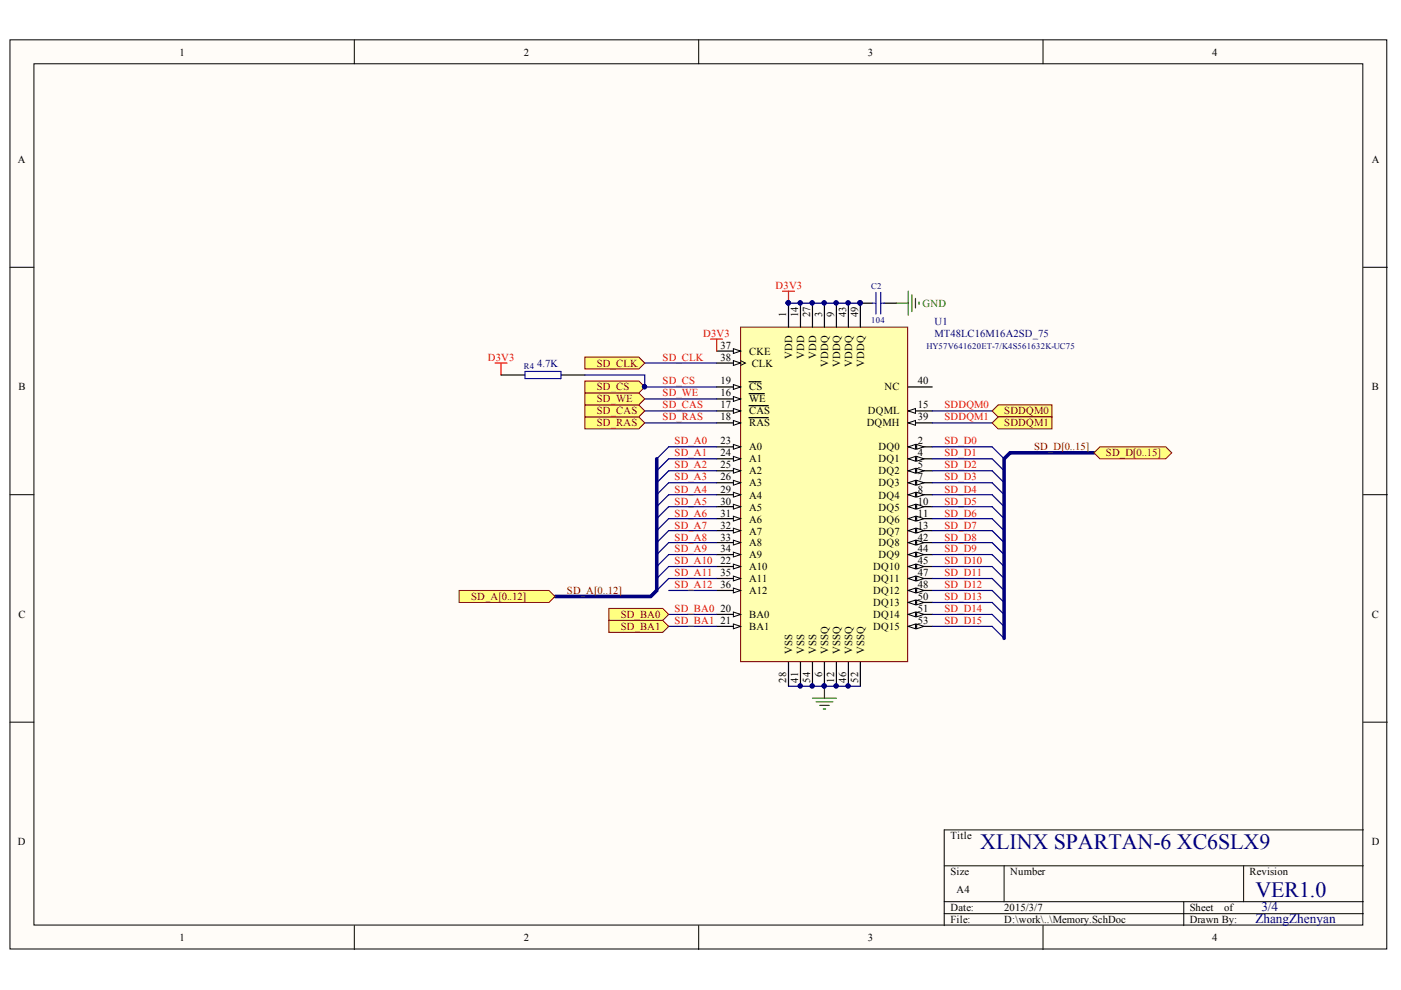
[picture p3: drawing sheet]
<svg xmlns="http://www.w3.org/2000/svg" width="297mm" height="210mm" viewBox="0 0 297 210" stroke-linecap="round" stroke-linejoin="round" font-family="sans-serif">
<defs><g id="words">
<g font-size="4.6" fill="#000080">
<text x="207.8" y="180.1">XLINX SPARTAN-6 XC6SLX9</text>
<text x="266.2" y="190.2">VER1.0</text>
</g>
<g font-size="2.8" fill="#000080">
<text x="266.2" y="195.7">ZhangZhenyan</text>
<text x="267.5" y="193.2">3/4</text>
</g>
<g font-size="2.3">
<text x="38" y="11.8">1</text>
<text x="111" y="11.8">2</text>
<text x="184" y="11.8">3</text>
<text x="257" y="11.8">4</text>
<text x="3.8" y="34.6">A</text>
<text x="290.8" y="34.6">A</text>
<text x="166.7" y="67.3" transform="rotate(-90 166.7 67.3)">1</text>
<text x="169.2" y="67.3" transform="rotate(-90 169.2 67.3)">14</text>
<text x="171.8" y="67.3" transform="rotate(-90 171.8 67.3)">27</text>
<text x="174.3" y="67.3" transform="rotate(-90 174.3 67.3)">3</text>
<text x="176.8" y="67.3" transform="rotate(-90 176.8 67.3)">9</text>
<text x="179.4" y="67.3" transform="rotate(-90 179.4 67.3)">43</text>
<text x="181.9" y="67.3" transform="rotate(-90 181.9 67.3)">49</text>
<text x="152.7" y="73.9">37</text>
<text x="152.7" y="76.4">38</text>
<text x="158.8" y="75.2">CKE</text>
<text x="159.4" y="77.7">CLK</text>
<text x="168" y="76.2" transform="rotate(-90 168 76.2)">VDD</text>
<text x="170.5" y="76.2" transform="rotate(-90 170.5 76.2)">VDD</text>
<text x="173" y="76.2" transform="rotate(-90 173 76.2)">VDD</text>
<text x="175.6" y="77.7" transform="rotate(-90 175.6 77.7)">VDDQ</text>
<text x="178.1" y="77.7" transform="rotate(-90 178.1 77.7)">VDDQ</text>
<text x="180.6" y="77.7" transform="rotate(-90 180.6 77.7)">VDDQ</text>
<text x="183.2" y="77.7" transform="rotate(-90 183.2 77.7)">VDDQ</text>
<text x="3.9" y="82.8">B</text>
<text x="152.7" y="81.5">19</text>
<text x="158.8" y="82.8">CS</text>
<text x="187.6" y="82.8">NC</text>
<text x="194.6" y="81.5">40</text>
<text x="290.8" y="82.8">B</text>
<text x="152.7" y="84">16</text>
<text x="152.7" y="86.6">17</text>
<text x="152.7" y="89.1">18</text>
<text x="158.8" y="85.3">WE</text>
<text x="158.8" y="87.8">CAS</text>
<text x="184" y="87.8">DQML</text>
<text x="194.6" y="86.6">15</text>
<text x="194.6" y="89.1">39</text>
<text x="152.7" y="94.2">23</text>
<text x="158.8" y="90.4">RAS</text>
<text x="158.8" y="95.5">A0</text>
<text x="183.8" y="90.4">DQMH</text>
<text x="186.3" y="95.5">DQ0</text>
<text x="194.6" y="94.2">2</text>
<text x="152.7" y="96.7">24</text>
<text x="152.7" y="99.3">25</text>
<text x="152.7" y="101.8">26</text>
<text x="158.8" y="98">A1</text>
<text x="158.8" y="100.5">A2</text>
<text x="186.3" y="98">DQ1</text>
<text x="186.3" y="100.5">DQ2</text>
<text x="194.6" y="96.7">4</text>
<text x="194.6" y="99.3">5</text>
<text x="194.6" y="101.8">7</text>
<text x="152.7" y="104.5">29</text>
<text x="152.7" y="107">30</text>
<text x="158.8" y="103.1">A3</text>
<text x="158.8" y="105.7">A4</text>
<text x="186.3" y="103.1">DQ3</text>
<text x="186.3" y="105.7">DQ4</text>
<text x="194.6" y="104.5">8</text>
<text x="194.6" y="107">10</text>
<text x="152.7" y="109.5">31</text>
<text x="152.7" y="112.1">32</text>
<text x="158.8" y="108.3">A5</text>
<text x="158.8" y="110.8">A6</text>
<text x="158.8" y="113.3">A7</text>
<text x="186.3" y="108.3">DQ5</text>
<text x="186.3" y="110.8">DQ6</text>
<text x="186.3" y="113.3">DQ7</text>
<text x="194.6" y="109.5">11</text>
<text x="194.6" y="112.1">13</text>
<text x="152.7" y="119.7">22</text>
<text x="152.7" y="114.6">33</text>
<text x="152.7" y="117.1">34</text>
<text x="158.8" y="115.9">A8</text>
<text x="158.8" y="118.4">A9</text>
<text x="186.3" y="115.9">DQ8</text>
<text x="186.3" y="118.4">DQ9</text>
<text x="194.6" y="114.6">42</text>
<text x="194.6" y="117.1">44</text>
<text x="194.6" y="119.7">45</text>
<text x="152.7" y="122.2">35</text>
<text x="152.7" y="124.7">36</text>
<text x="158.8" y="120.9">A10</text>
<text x="158.8" y="123.5">A11</text>
<text x="185.2" y="120.9">DQ10</text>
<text x="185.2" y="123.5">DQ11</text>
<text x="194.6" y="122.2">47</text>
<text x="194.6" y="124.7">48</text>
<text x="3.9" y="131.1">C</text>
<text x="152.7" y="129.8">20</text>
<text x="158.8" y="131.1">BA0</text>
<text x="158.8" y="126">A12</text>
<text x="185.2" y="126">DQ12</text>
<text x="185.2" y="128.5">DQ13</text>
<text x="185.2" y="131.1">DQ14</text>
<text x="194.6" y="127.3">50</text>
<text x="194.6" y="129.8">51</text>
<text x="290.8" y="131.1">C</text>
<text x="152.7" y="132.3">21</text>
<text x="158.8" y="133.6">BA1</text>
<text x="185.2" y="133.6">DQ15</text>
<text x="194.6" y="132.3">53</text>
<text x="168" y="138.7" transform="rotate(-90 168 138.7)">VSS</text>
<text x="170.5" y="138.7" transform="rotate(-90 170.5 138.7)">VSS</text>
<text x="173" y="138.7" transform="rotate(-90 173 138.7)">VSS</text>
<text x="174.3" y="143.6" transform="rotate(-90 174.3 143.6)">6</text>
<text x="175.6" y="138.7" transform="rotate(-90 175.6 138.7)">VSSQ</text>
<text x="178.1" y="138.7" transform="rotate(-90 178.1 138.7)">VSSQ</text>
<text x="180.6" y="138.7" transform="rotate(-90 180.6 138.7)">VSSQ</text>
<text x="183.2" y="138.7" transform="rotate(-90 183.2 138.7)">VSSQ</text>
<text x="166.7" y="144.7" transform="rotate(-90 166.7 144.7)">28</text>
<text x="169.2" y="144.7" transform="rotate(-90 169.2 144.7)">41</text>
<text x="171.8" y="144.7" transform="rotate(-90 171.8 144.7)">54</text>
<text x="176.8" y="144.7" transform="rotate(-90 176.8 144.7)">12</text>
<text x="179.4" y="144.7" transform="rotate(-90 179.4 144.7)">46</text>
<text x="181.9" y="144.7" transform="rotate(-90 181.9 144.7)">52</text>
<text x="3.8" y="179.2">D</text>
<text x="201.5" y="178">Title</text>
<text x="290.8" y="179.2">D</text>
<text x="201.5" y="185.6">Size</text>
<text x="214.2" y="185.6">Number</text>
<text x="264.9" y="185.6">Revision</text>
<text x="202.8" y="189.4">A4</text>
<text x="201.5" y="193.2">Date:</text>
<text x="201.5" y="195.7">File:</text>
<text x="212.9" y="193.2">2015/3/7</text>
<text x="212.9" y="195.7">D:\work\..\Memory.SchDoc</text>
<text x="252.2" y="193.2">Sheet</text>
<text x="252.2" y="195.7">Drawn By:</text>
<text x="259.5" y="193.2">of</text>
<text x="38" y="199.5">1</text>
<text x="111" y="199.5">2</text>
<text x="184" y="199.5">3</text>
<text x="257" y="199.5">4</text>
</g>
<g font-size="2.3" fill="#f00">
<text x="164.4" y="61.2">D3V3</text>
<text x="149.1" y="71.4">D3V3</text>
<text x="103.4" y="76.4">D3V3</text>
<text x="140.5" y="76.4">SD_CLK</text>
<text x="140.5" y="81.5">SD_CS</text>
<text x="140.5" y="89.1">SD_RAS</text>
<text x="140.5" y="86.6">SD_CAS</text>
<text x="140.5" y="84">SD_WE</text>
<text x="200.2" y="86.6">SDDQM0</text>
<text x="200.2" y="89.1">SDDQM1</text>
<text x="143" y="94.2">SD_A0</text>
<text x="200.2" y="94.2">SD_D0</text>
<text x="143" y="96.7">SD_A1</text>
<text x="143" y="99.3">SD_A2</text>
<text x="143" y="101.8">SD_A3</text>
<text x="200.2" y="96.7">SD_D1</text>
<text x="200.2" y="99.3">SD_D2</text>
<text x="200.2" y="101.8">SD_D3</text>
<text x="143" y="104.5">SD_A4</text>
<text x="143" y="107">SD_A5</text>
<text x="200.2" y="104.5">SD_D4</text>
<text x="200.2" y="107">SD_D5</text>
<text x="143" y="109.5">SD_A6</text>
<text x="143" y="112.1">SD_A7</text>
<text x="200.2" y="109.5">SD_D6</text>
<text x="200.2" y="112.1">SD_D7</text>
<text x="143" y="114.6">SD_A8</text>
<text x="143" y="117.1">SD_A9</text>
<text x="143" y="119.7">SD_A10</text>
<text x="200.2" y="114.6">SD_D8</text>
<text x="200.2" y="117.1">SD_D9</text>
<text x="200.2" y="119.7">SD_D10</text>
<text x="143" y="122.2">SD_A11</text>
<text x="143" y="124.7">SD_A12</text>
<text x="200.2" y="122.2">SD_D11</text>
<text x="200.2" y="124.7">SD_D12</text>
<text x="143" y="129.8">SD_BA0</text>
<text x="200.2" y="127.3">SD_D13</text>
<text x="200.2" y="129.8">SD_D14</text>
<text x="143" y="132.3">SD_BA1</text>
<text x="200.2" y="132.3">SD_D15</text>
</g>
<text font-size="2.3" fill="#008000" x="195.6" y="65">GND</text>
<g font-size="2.3" fill="#000080">
<text x="198.1" y="68.8">U1</text>
<text x="198.1" y="71.4">MT48LC16M16A2SD_75</text>
<text x="113.9" y="77.7">4.7K</text>
</g>
<g font-size="2.3" fill="#800000">
<text x="126.5" y="77.7">SD_CLK</text>
<text x="126.5" y="82.8">SD_CS</text>
<text x="126.5" y="87.8">SD_CAS</text>
<text x="126.5" y="85.3">SD_WE</text>
<text x="212.9" y="87.8">SDDQM0</text>
<text x="126.5" y="90.4">SD_RAS</text>
<text x="212.9" y="90.4">SDDQM1</text>
<text x="219.3" y="95.5">SD_D[0..15]</text>
<text x="234.5" y="96.7">SD_D[0..15]</text>
<text x="99.9" y="127.3">SD_A[0..12]</text>
<text x="120.2" y="126">SD_A[0..12]</text>
<text x="131.6" y="131.1">SD_BA0</text>
<text x="131.6" y="133.6">SD_BA1</text>
</g>
<g font-size="1.8" fill="#000080">
<text x="184.7" y="61.4">C2</text>
<text x="184.7" y="68.4">104</text>
<text x="196.4" y="74.1">HY57V641620ET-7/K4S561632K-UC75</text>
<text x="111" y="78.1">R4</text>
</g>
</g></defs>
<g fill="#fffcf8" stroke="#000" stroke-width=".21">
<path d="M2.1 8.4h291.9v192.8h-291.9z"/>
<path d="M7.2 13.5h281.7v182.6h-281.7z"/>
</g>
<g fill="none" stroke="#000" stroke-width=".21">
<path d="M75.1 8.4v5.1M148.1 8.4v5.1M221.1 8.4v5.1M2.1 56.7h5.1M289.1 56.7h5M2.1 104.9h5.1M289.1 104.9h5M2.1 153.1h5.1M289.1 153.1h5M289.1 176h-88.9v20.3M75.1 196.3v5M148.1 196.3v5"/>
<path d="M200.2 183.6h88.9M200.2 191.2h88.9M200.2 193.7h88.9M212.9 183.6v7.6M221.1 196.3v5M251 191.2v5.1M263.7 183.6v7.6"/>
</g>
<path d="M182.4 64.3h2.6M187.5 64.3h2.5" fill="none" stroke="#000" stroke-width=".25"/>
<g fill="#000080" stroke="#000080" stroke-width=".21">
<circle cx="182.4" cy="64.2" r=".44"/>
<circle cx="167.1" cy="64.2" r=".44"/>
<circle cx="174.7" cy="145.4" r=".44"/>
</g>
<path d="M185 64.3h.7M185.7 62v4.6M186.7 64.3h.8M186.7 62v4.6" fill="none" stroke="#00f" stroke-width=".25"/>
<path d="M165.9 61.7h2.5M167.2 61.7v2.6" fill="none" stroke="#f00" stroke-width=".25"/>
<path d="M190 64.3h2.6M192.6 61.7v5.1M193.3 62.5v3.6M194.1 63.3v2M194.9 64v.5M172.3 148h5M173 148.8h3.6M173.8 149.6h2M174.5 150.3h.5M174.8 145.5v2.5" fill="none" stroke="#008000" stroke-width=".25"/>
<path d="M157 69.4h35.4v70.9h-35.4z" fill="#ffffb0" stroke="#800000" stroke-width=".21"/>
<path d="M167.2 64.3v5.1M192.6 94.7h5.1" fill="none" stroke="#000" stroke-width=".25"/>
<circle cx="167.1" cy="64.2" r=".44" fill="#000080" stroke="#000080" stroke-width=".21"/>
<g fill="#fffcf8" stroke="#000" stroke-width=".21">
<path d="M192.6 94.7l1.5-.5v1z"/>
<path d="M194.3 94.2l1.6 .5-1.6 .5z"/>
</g>
<path d="M174.8 64.3v5.1M192.6 97.3h5.1" fill="none" stroke="#000" stroke-width=".25"/>
<circle cx="174.7" cy="64.2" r=".44" fill="#000080" stroke="#000080" stroke-width=".21"/>
<g fill="#fffcf8" stroke="#000" stroke-width=".21">
<path d="M192.6 97.3l1.5-.5v1z"/>
<path d="M194.3 96.8l1.6 .5-1.6 .5z"/>
</g>
<path d="M192.6 99.8h5.1" fill="none" stroke="#000" stroke-width=".25"/>
<g fill="#fffcf8" stroke="#000" stroke-width=".21">
<path d="M192.6 99.8l1.5-.5v1z"/>
<path d="M194.3 99.3l1.6 .5-1.6 .5z"/>
</g>
<path d="M192.6 102.4h5.1M174.8 140.4v5.1" fill="none" stroke="#000" stroke-width=".25"/>
<circle cx="174.7" cy="145.4" r=".44" fill="#000080" stroke="#000080" stroke-width=".21"/>
<g fill="#fffcf8" stroke="#000" stroke-width=".21">
<path d="M192.6 102.4l1.5-.6v1.1z"/>
<path d="M194.3 101.8l1.6 .6-1.6 .5z"/>
</g>
<path d="M192.6 104.9h5.1" fill="none" stroke="#000" stroke-width=".25"/>
<g fill="#fffcf8" stroke="#000" stroke-width=".21">
<path d="M192.6 104.9l1.5-.5v1z"/>
<path d="M194.3 104.4l1.6 .5-1.6 .5z"/>
</g>
<path d="M177.3 64.3v5.1M192.6 107.4h5.1" fill="none" stroke="#000" stroke-width=".25"/>
<circle cx="177.3" cy="64.2" r=".44" fill="#000080" stroke="#000080" stroke-width=".21"/>
<g fill="#fffcf8" stroke="#000" stroke-width=".21">
<path d="M192.6 107.4l1.5-.5v1z"/>
<path d="M194.3 106.9l1.6 .5-1.6 .5z"/>
</g>
<path d="M192.6 110h5.1" fill="none" stroke="#000" stroke-width=".25"/>
<g fill="#fffcf8" stroke="#000" stroke-width=".21">
<path d="M192.6 110l1.5-.5v1z"/>
<path d="M194.3 109.5l1.6 .5-1.6 .5z"/>
</g>
<path d="M192.6 112.5h5.1M177.3 140.4v5.1" fill="none" stroke="#000" stroke-width=".25"/>
<circle cx="177.3" cy="145.4" r=".44" fill="#000080" stroke="#000080" stroke-width=".21"/>
<g fill="#fffcf8" stroke="#000" stroke-width=".21">
<path d="M192.6 112.5l1.5-.5v1z"/>
<path d="M194.3 112l1.6 .5-1.6 .5z"/>
</g>
<path d="M169.7 64.3v5.1M192.6 87.1h5.1" fill="none" stroke="#000" stroke-width=".25"/>
<circle cx="169.7" cy="64.2" r=".44" fill="#000080" stroke="#000080" stroke-width=".21"/>
<path d="M192.6 87.1l1.5-.5v1z" fill="#fffcf8" stroke="#000" stroke-width=".21"/>
<path d="M151.9 84.6h5.1" fill="none" stroke="#000" stroke-width=".25"/>
<path d="M155.5 84.1l1.5 .5-1.5 .5z" fill="#fffcf8" stroke="#000" stroke-width=".21"/>
<path d="M151.9 87.1h5.1M158.8 83.5h3.2" fill="none" stroke="#000" stroke-width=".25"/>
<path d="M155.5 86.6l1.5 .5-1.5 .5z" fill="#fffcf8" stroke="#000" stroke-width=".21"/>
<path d="M151.9 89.7h5.1M158.8 86h4.1" fill="none" stroke="#000" stroke-width=".25"/>
<path d="M155.5 89.2l1.5 .5-1.5 .5z" fill="#fffcf8" stroke="#000" stroke-width=".21"/>
<path d="M151.9 82h5.1M158.8 88.5h4.1" fill="none" stroke="#000" stroke-width=".25"/>
<path d="M155.5 81.5l1.5 .5-1.5 .6z" fill="#fffcf8" stroke="#000" stroke-width=".21"/>
<path d="M158.8 80.9h2.5M151.9 130.3h5.1" fill="none" stroke="#000" stroke-width=".25"/>
<path d="M155.5 129.8l1.5 .5-1.5 .5z" fill="#fffcf8" stroke="#000" stroke-width=".21"/>
<path d="M151.9 132.8h5.1" fill="none" stroke="#000" stroke-width=".25"/>
<path d="M155.5 132.3l1.5 .5-1.5 .5z" fill="#fffcf8" stroke="#000" stroke-width=".21"/>
<path d="M151.9 120.1h5.1" fill="none" stroke="#000" stroke-width=".25"/>
<path d="M155.5 119.6l1.5 .5-1.5 .5z" fill="#fffcf8" stroke="#000" stroke-width=".21"/>
<path d="M151.9 94.7h5.1" fill="none" stroke="#000" stroke-width=".25"/>
<path d="M155.5 94.2l1.5 .5-1.5 .5z" fill="#fffcf8" stroke="#000" stroke-width=".21"/>
<path d="M151.9 97.3h5.1" fill="none" stroke="#000" stroke-width=".25"/>
<path d="M155.5 96.8l1.5 .5-1.5 .5z" fill="#fffcf8" stroke="#000" stroke-width=".21"/>
<path d="M151.9 99.8h5.1" fill="none" stroke="#000" stroke-width=".25"/>
<path d="M155.5 99.3l1.5 .5-1.5 .5z" fill="#fffcf8" stroke="#000" stroke-width=".21"/>
<path d="M151.9 102.4h5.1" fill="none" stroke="#000" stroke-width=".25"/>
<path d="M155.5 101.8l1.5 .6-1.5 .5z" fill="#fffcf8" stroke="#000" stroke-width=".21"/>
<path d="M172.3 64.3v5.1M151.9 104.9h5.1M167.2 140.4v5.1" fill="none" stroke="#000" stroke-width=".25"/>
<circle cx="172.2" cy="64.2" r=".44" fill="#000080" stroke="#000080" stroke-width=".21"/>
<path d="M155.5 104.4l1.5 .5-1.5 .5z" fill="#fffcf8" stroke="#000" stroke-width=".21"/>
<path d="M151.9 107.4h5.1" fill="none" stroke="#000" stroke-width=".25"/>
<path d="M155.5 106.9l1.5 .5-1.5 .5z" fill="#fffcf8" stroke="#000" stroke-width=".21"/>
<path d="M151.9 110h5.1" fill="none" stroke="#000" stroke-width=".25"/>
<path d="M155.5 109.5l1.5 .5-1.5 .5z" fill="#fffcf8" stroke="#000" stroke-width=".21"/>
<path d="M151.9 112.5h5.1" fill="none" stroke="#000" stroke-width=".25"/>
<path d="M155.5 112l1.5 .5-1.5 .5z" fill="#fffcf8" stroke="#000" stroke-width=".21"/>
<path d="M151.9 115h5.1" fill="none" stroke="#000" stroke-width=".25"/>
<path d="M155.5 114.5l1.5 .5-1.5 .6z" fill="#fffcf8" stroke="#000" stroke-width=".21"/>
<path d="M151.9 117.6h5.1" fill="none" stroke="#000" stroke-width=".25"/>
<path d="M155.5 117.1l1.5 .5-1.5 .5z" fill="#fffcf8" stroke="#000" stroke-width=".21"/>
<path d="M151.9 122.7h5.1" fill="none" stroke="#000" stroke-width=".25"/>
<path d="M155.5 122.1l1.5 .6-1.5 .5z" fill="#fffcf8" stroke="#000" stroke-width=".21"/>
<path d="M151.9 125.2h5.1" fill="none" stroke="#000" stroke-width=".25"/>
<path d="M155.5 124.7l1.5 .5-1.5 .5z" fill="#fffcf8" stroke="#000" stroke-width=".21"/>
<path d="M151.9 74.4h5.1" fill="none" stroke="#000" stroke-width=".25"/>
<path d="M155.5 73.9l1.5 .5-1.5 .5z" fill="#fffcf8" stroke="#000" stroke-width=".21"/>
<path d="M151.9 77h5.1" fill="none" stroke="#000" stroke-width=".25"/>
<path d="M157 76.5l1 .5-1 .5" fill="none" stroke="#000" stroke-width=".21"/>
<path d="M155.5 76.5l1.5 .5-1.5 .5z" fill="#fffcf8" stroke="#000" stroke-width=".21"/>
<path d="M192.6 89.7h5.1" fill="none" stroke="#000" stroke-width=".25"/>
<path d="M192.6 89.7l1.5-.5v1z" fill="#fffcf8" stroke="#000" stroke-width=".21"/>
<path d="M192.6 82h5.1M192.6 115h5.1M169.7 140.4v5.1" fill="none" stroke="#000" stroke-width=".25"/>
<circle cx="169.7" cy="145.4" r=".44" fill="#000080" stroke="#000080" stroke-width=".21"/>
<g fill="#fffcf8" stroke="#000" stroke-width=".21">
<path d="M192.6 115l1.5-.5v1.1z"/>
<path d="M194.3 114.5l1.6 .5-1.6 .6z"/>
</g>
<path d="M179.9 64.3v5.1M192.6 117.6h5.1" fill="none" stroke="#000" stroke-width=".25"/>
<circle cx="179.8" cy="64.2" r=".44" fill="#000080" stroke="#000080" stroke-width=".21"/>
<g fill="#fffcf8" stroke="#000" stroke-width=".21">
<path d="M192.6 117.6l1.5-.5v1z"/>
<path d="M194.3 117.1l1.6 .5-1.6 .5z"/>
</g>
<path d="M192.6 120.1h5.1" fill="none" stroke="#000" stroke-width=".25"/>
<g fill="#fffcf8" stroke="#000" stroke-width=".21">
<path d="M192.6 120.1l1.5-.5v1z"/>
<path d="M194.3 119.6l1.6 .5-1.6 .5z"/>
</g>
<path d="M192.6 122.7h5.1M179.9 140.4v5.1" fill="none" stroke="#000" stroke-width=".25"/>
<circle cx="179.8" cy="145.4" r=".44" fill="#000080" stroke="#000080" stroke-width=".21"/>
<g fill="#fffcf8" stroke="#000" stroke-width=".21">
<path d="M192.6 122.7l1.5-.6v1.1z"/>
<path d="M194.3 122.1l1.6 .6-1.6 .5z"/>
</g>
<path d="M192.6 125.2h5.1" fill="none" stroke="#000" stroke-width=".25"/>
<g fill="#fffcf8" stroke="#000" stroke-width=".21">
<path d="M192.6 125.2l1.5-.5v1z"/>
<path d="M194.3 124.7l1.6 .5-1.6 .5z"/>
</g>
<path d="M182.4 64.3v5.1M192.6 127.7h5.1" fill="none" stroke="#000" stroke-width=".25"/>
<circle cx="182.4" cy="64.2" r=".44" fill="#000080" stroke="#000080" stroke-width=".21"/>
<g fill="#fffcf8" stroke="#000" stroke-width=".21">
<path d="M192.6 127.7l1.5-.5v1z"/>
<path d="M194.3 127.2l1.6 .5-1.6 .5z"/>
</g>
<path d="M192.6 130.3h5.1" fill="none" stroke="#000" stroke-width=".25"/>
<g fill="#fffcf8" stroke="#000" stroke-width=".21">
<path d="M192.6 130.3l1.5-.5v1z"/>
<path d="M194.3 129.8l1.6 .5-1.6 .5z"/>
</g>
<path d="M192.6 132.8h5.1M182.4 140.4v5.1" fill="none" stroke="#000" stroke-width=".25"/>
<g fill="#fffcf8" stroke="#000" stroke-width=".21">
<path d="M192.6 132.8l1.5-.5v1z"/>
<path d="M194.3 132.3l1.6 .5-1.6 .5z"/>
</g>
<path d="M172.3 140.4v5.1" fill="none" stroke="#000" stroke-width=".25"/>
<g fill="#000080" stroke="#000080" stroke-width=".21">
<circle cx="172.2" cy="145.4" r=".44"/>
<circle cx="167.1" cy="64.2" r=".44"/>
<circle cx="174.7" cy="64.2" r=".44"/>
<circle cx="174.7" cy="145.4" r=".44"/>
<circle cx="177.3" cy="64.2" r=".44"/>
<circle cx="177.3" cy="145.4" r=".44"/>
<circle cx="169.7" cy="64.2" r=".44"/>
<circle cx="172.2" cy="64.2" r=".44"/>
<circle cx="169.7" cy="145.4" r=".44"/>
<circle cx="179.8" cy="64.2" r=".44"/>
<circle cx="179.8" cy="145.4" r=".44"/>
<circle cx="182.4" cy="64.2" r=".44"/>
</g>
<g fill="none" stroke="#000080" stroke-width=".25">
<path d="M136.7 77h15.2M141.8 94.7h10.1M141.8 97.3h10.1M141.8 99.8h10.1M197.7 94.7h12.6M197.7 97.3h12.6M197.7 99.8h12.6M197.7 87.1h12.6M197.7 89.7h12.6M141.8 102.4h10.1M141.8 104.9h10.1M141.8 107.4h10.1"/>
<path d="M141.8 110h10.1M141.8 112.5h10.1M141.8 115h10.1M141.8 117.6h10.1M197.7 102.4h12.6M197.7 104.9h12.6M197.7 107.4h12.6M197.7 110h12.6M197.7 112.5h12.6M197.7 115h12.6M197.7 117.6h12.6M141.8 120.1h10.1"/>
<path d="M141.8 122.7h10.1M141.8 125.2h10.1M141.8 130.3h10.1M141.8 132.8h10.1M197.7 120.1h12.6M197.7 122.7h12.6M197.7 125.2h12.6M197.7 130.3h12.6M197.7 132.8h12.6M197.7 127.7h12.6"/>
</g>
<path d="M105 77h2.5M106.2 77v2.5" fill="none" stroke="#f00" stroke-width=".25"/>
<path d="M124 75.7h11.4l1.3 1.3-1.3 1.2h-11.4z" fill-rule="evenodd" fill="#ffff80" stroke="#800000" stroke-width=".21"/>
<path d="M106.2 79.5h5.1M118.9 79.5h5.1" fill="none" stroke="#000" stroke-width=".25"/>
<path d="M111.3 78.7h7.6v1.6h-7.6z" fill="none" stroke="#00f" stroke-width=".25"/>
<g fill="none" stroke="#000080" stroke-width=".25">
<path d="M167.2 64.3h15.2M136.7 82h15.2M136.7 84.6h15.2M136.7 87.1h15.2M136.7 89.7h15.2M141.8 94.7l-2.6 2.6M141.8 97.3l-2.6 2.5M141.8 99.8l-2.6 2.6M210.3 99.8l2.6 2.6M210.3 97.3l2.6 2.5M210.3 94.7l2.6 2.6M141.8 102.4l-2.6 2.5"/>
<path d="M141.8 104.9l-2.6 2.5M141.8 107.4l-2.6 2.6M141.8 110l-2.6 2.5M141.8 112.5l-2.6 2.5M141.8 115l-2.6 2.6M141.8 117.6l-2.6 2.5M210.3 117.6l2.6 2.5M210.3 115l2.6 2.6M210.3 112.5l2.6 2.5M210.3 110l2.6 2.5M210.3 107.4l2.6 2.6M210.3 104.9l2.6 2.5"/>
<path d="M210.3 102.4l2.6 2.5M141.8 120.1l-2.6 2.6M141.8 122.7l-2.6 2.5M210.3 130.3l2.6 2.5M210.3 127.7l2.6 2.6M210.3 125.2l2.6 2.5M210.3 122.7l2.6 2.5M210.3 120.1l2.6 2.6M210.3 132.8l2.6 2.5M167.2 145.5h15.2"/>
</g>
<g fill="#000080" stroke="#000080" stroke-width=".21">
<circle cx="182.4" cy="64.2" r=".44"/>
<circle cx="167.1" cy="64.2" r=".44"/>
<circle cx="136.6" cy="82" r=".44"/>
</g>
<path d="M139.2 97.3v27.9l-1.2 1.3h-20.3M231.9 96h-17.7l-1.3 1.3v38" fill="none" stroke="#000080" stroke-width=".76"/>
<path d="M150.7 71.9h2.5M151.9 71.9v2.5" fill="none" stroke="#f00" stroke-width=".25"/>
<g fill="#ffff80" stroke="#800000" stroke-width=".21">
<path d="M97.3 125.2h19.1l1.3 1.3-1.3 1.2h-19.1z" fill-rule="evenodd"/>
<path d="M124 88.4h11.4l1.3 1.3-1.3 1.2h-11.4z" fill-rule="evenodd"/>
<path d="M124 85.9h11.4l1.3 1.2-1.3 1.3h-11.4z" fill-rule="evenodd"/>
<path d="M124 83.3h11.4l1.3 1.3-1.3 1.3h-11.4z" fill-rule="evenodd"/>
<path d="M124 80.8h11.4l1.3 1.2-1.3 1.3h-11.4z" fill-rule="evenodd"/>
</g>
<circle cx="136.6" cy="82" r=".44" fill="#000080" stroke="#000080" stroke-width=".21"/>
<path d="M124 79.5h12.7v2.5" fill="none" stroke="#000080" stroke-width=".25"/>
<g fill="#ffff80" stroke="#800000" stroke-width=".21">
<path d="M129.1 129h11.4l1.3 1.3-1.3 1.2h-11.4z" fill-rule="evenodd"/>
<path d="M129.1 131.5h11.4l1.3 1.3-1.3 1.3h-11.4z" fill-rule="evenodd"/>
<path d="M210.3 87.1l1.3-1.2h11.4v2.5h-11.4z" fill-rule="evenodd"/>
<path d="M210.3 89.7l1.3-1.3h11.4v2.5h-11.4z" fill-rule="evenodd"/>
<path d="M231.9 96l1.3-1.3h14l1.2 1.3-1.2 1.3h-14z" fill-rule="evenodd"/>
</g>
<use href="#words"/>
</svg>
